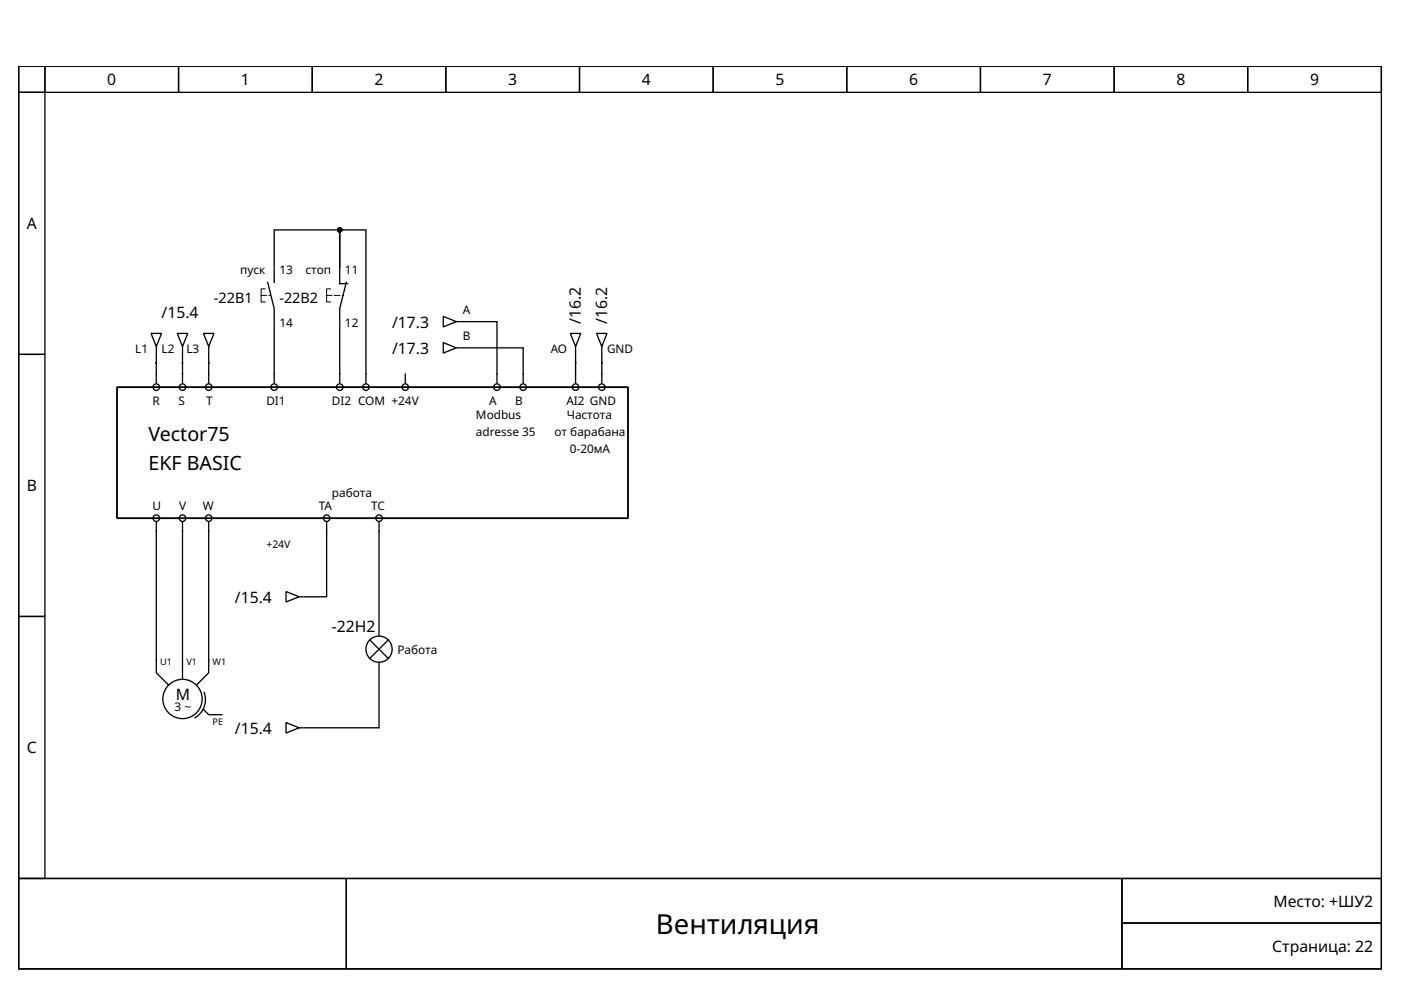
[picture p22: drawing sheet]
<svg xmlns="http://www.w3.org/2000/svg" width="297mm" height="210mm" viewBox="0 0 297 210" stroke-linecap="round" stroke-linejoin="round" font-family="sans-serif">
<defs><g id="words">
<text font-size="5.8" x="139.1" y="198.1">Вентиляция</text>
<g font-size="4.2">
<text x="31.5" y="93.5">Vector75</text>
<text x="31.5" y="99.6">EKF BASIC</text>
</g>
<g font-size="3.3">
<text x="22.7" y="18.1">0</text>
<text x="51.1" y="18.1">1</text>
<text x="79.4" y="18.1">2</text>
<text x="107.7" y="18.1">3</text>
<text x="136.1" y="18.1">4</text>
<text x="164.4" y="18.1">5</text>
<text x="192.8" y="18.1">6</text>
<text x="221.1" y="18.1">7</text>
<text x="249.4" y="18.1">8</text>
<text x="277.8" y="18.1">9</text>
<text x="5.7" y="48.6">A</text>
<text x="34.2" y="67.4">/15.4</text>
<text x="83.1" y="69.4">/17.3</text>
<text x="123.1" y="68.7" transform="rotate(-90 123.1 68.7)">/16.2</text>
<text x="128.7" y="68.7" transform="rotate(-90 128.7 68.7)">/16.2</text>
<text x="83.1" y="75">/17.3</text>
<text x="5.7" y="104.2">B</text>
<text x="49.8" y="127.8">/15.4</text>
<text x="70.4" y="134">-22H2</text>
<text x="37.3" y="148.5">M</text>
<text x="49.8" y="155.6">/15.4</text>
<text x="5.7" y="159.7">C</text>
<text x="270" y="192.2">Место: +ШУ2</text>
<text x="269.7" y="201.8">Страница: 22</text>
</g>
<g font-size="3.1">
<text x="45.4" y="64.3">-22B1</text>
<text x="59.3" y="64.3">-22B2</text>
</g>
<g font-size="2.5">
<text x="50.9" y="58.2">пуск</text>
<text x="59.3" y="58.2">13</text>
<text x="64.8" y="58.2">стоп</text>
<text x="73.1" y="58.2">11</text>
<text x="59.3" y="69.3">14</text>
<text x="73.1" y="69.3">12</text>
<text x="98.1" y="66.5">A</text>
<text x="28.7" y="74.9">L1</text>
<text x="34.2" y="74.9">L2</text>
<text x="39.5" y="74.9">L3</text>
<text x="98.1" y="72.1">B</text>
<text x="116.8" y="74.9">AO</text>
<text x="128.7" y="74.9">GND</text>
<text x="32.3" y="86">R</text>
<text x="37.9" y="86">S</text>
<text x="43.7" y="86">T</text>
<text x="56.5" y="86">DI1</text>
<text x="70.4" y="86">DI2 COM +24V</text>
<text x="100.9" y="88.8">Modbus</text>
<text x="103.7" y="86">A</text>
<text x="109.3" y="86">B</text>
<text x="120.1" y="86">AI2 GND</text>
<text x="120.2" y="88.8">Частота</text>
<text x="100.9" y="92.4">adresse 35</text>
<text x="117.6" y="92.4">от барабана</text>
<text x="120.8" y="96">0-20мА</text>
<text x="70.4" y="105.4">работа</text>
<text x="32.3" y="108.2">U</text>
<text x="38" y="108.2">V</text>
<text x="43" y="108.2">W</text>
<text x="67.6" y="108.2">TA</text>
<text x="78.7" y="108.2">TC</text>
<text x="84.3" y="138.8">Работа</text>
<text x="37" y="150.7">3 ~</text>
</g>
<text font-size="2.2" x="56.5" y="116.3">+24V</text>
<g font-size="1.9">
<text x="34" y="141">U1</text>
<text x="39.5" y="141">V1</text>
<text x="45.1" y="141">W1</text>
<text x="45.1" y="153.8">PE</text>
</g>
</g></defs>
<g fill="none" stroke="#000" stroke-width=".28">
<path d="M4 14h288.9v172.3h-288.9zM4 14h5.5v5.6h-5.5zM4 19.6h5.5v55.5h-5.5zM9.5 14h28.4v5.6h-28.4zM37.9 14h28.3v5.6h-28.3zM66.2 14h28.3v5.6h-28.3zM94.5 14h28.4v5.6h-28.4zM122.9 14h28.3v5.6h-28.3zM151.2 14h28.3v5.6h-28.3zM179.5 14h28.4v5.6h-28.4zM207.9 14h28.3v5.6h-28.3zM236.2 14h28.3v5.6h-28.3z"/>
<path d="M264.5 14h28.4v5.6h-28.4zM56.8 59.9l1.3 5.5v2.8M58.1 56.8v-8.1h13.9v8.1v-8.1h5.6v32.6M58.1 57.1v2.8M72 57.1v3h1.7M73.4 59.9l-1.4 5.5v2.8M4 75.1h5.5v55.6h-5.5zM32 70.7h2.2l-1.1 2.8zM33.1 74.6v6.7M33.1 73.5v.8M37.6 70.7h2.2l-1.1 2.8zM38.7 74.6v6.7"/>
<path d="M38.7 73.5v.8M43.1 70.7h2.3l-1.2 2.8zM44.2 74.6v6.7M44.2 73.5v.8M58.1 68.5v12.8M72 68.5v12.8M85.9 79.3v2M94 67.1l2.8 1.1-2.8 1.1zM94 72.6l2.8 1.1-2.8 1.2zM96.8 68.2h.8M96.8 73.7h.8M97.9 68.2h7.5v13.1"/>
<path d="M97.9 73.7h13v7.6M120.9 70.7h2.2l-1.1 2.8zM122 74.6v6.7M122 73.5v.8M126.5 70.7h2.2l-1.1 2.8zM127.6 74.6v6.7M127.6 73.5v.8M33.1 110.7v31.9l2.5 2.5M38.7 110.7v28.9M44.2 110.7v31.9l-2.5 2.5M69.3 110.7v15.8h-4.8M80.4 110.7v21.1"/>
<path d="M4 130.7h5.5v55.6h-5.5zM38.7 139.9v4.1M60.6 125.4l2.8 1.1-2.8 1.1zM63.4 126.5h.9M78.4 135.7l3.9 3.9M80.4 132.1v2.8M82.3 135.7l-3.9 3.9M43.1 150.4l1.1 1.1h2.8M43.3 146.8a4.4 4.4 0 0 1-2 5.4M60.6 153.2l2.8 1.1-2.8 1.1zM63.4 154.3h.9M80.4 143.5v10.8h-15.9"/>
<path d="M80.4 140.4v2.8M4 186.3h288.9v19.1h-288.9z"/>
<circle cx="33.1" cy="82.1" r=".69"/>
<circle cx="38.7" cy="82.1" r=".69"/>
<circle cx="44.2" cy="82.1" r=".69"/>
<circle cx="58.1" cy="82.1" r=".69"/>
<circle cx="72" cy="82.1" r=".69"/>
<circle cx="77.6" cy="82.1" r=".69"/>
<circle cx="85.9" cy="82.1" r=".69"/>
<circle cx="105.4" cy="82.1" r=".69"/>
<circle cx="110.9" cy="82.1" r=".69"/>
<circle cx="122" cy="82.1" r=".69"/>
<circle cx="127.6" cy="82.1" r=".69"/>
<circle cx="33.1" cy="109.9" r=".69"/>
<circle cx="38.7" cy="109.9" r=".69"/>
<circle cx="44.2" cy="109.9" r=".69"/>
<circle cx="69.3" cy="109.9" r=".69"/>
<circle cx="80.4" cy="109.9" r=".69"/>
<circle cx="80.4" cy="137.6" r="2.78"/>
<circle cx="38.7" cy="148.2" r="4.2"/>
</g>
<path d="M56.2 61.2h-.8v2.8h.8M70.1 61.2h-.8v2.8h.8M4 186.3h69.4v19.1h-69.4zM73.4 186.3h164.5v19.1h-164.5zM237.9 186.3h55v9.4h-55zM237.9 195.7h55v9.7h-55z" fill="none" stroke="#000" stroke-width=".21"/>
<path d="M24.8 82.1h108.3v27.8h-108.3z" fill="none" stroke="#000" stroke-width=".39"/>
<path d="M55.4 62.6h1.9M69.3 62.6h3.6" fill="none" stroke="#000" stroke-width=".21" stroke-dasharray="1.1 .6"/>
<circle cx="72" cy="48.7" r=".42" fill="#000" stroke="#000" stroke-width=".28"/>
<use href="#words"/>
</svg>
